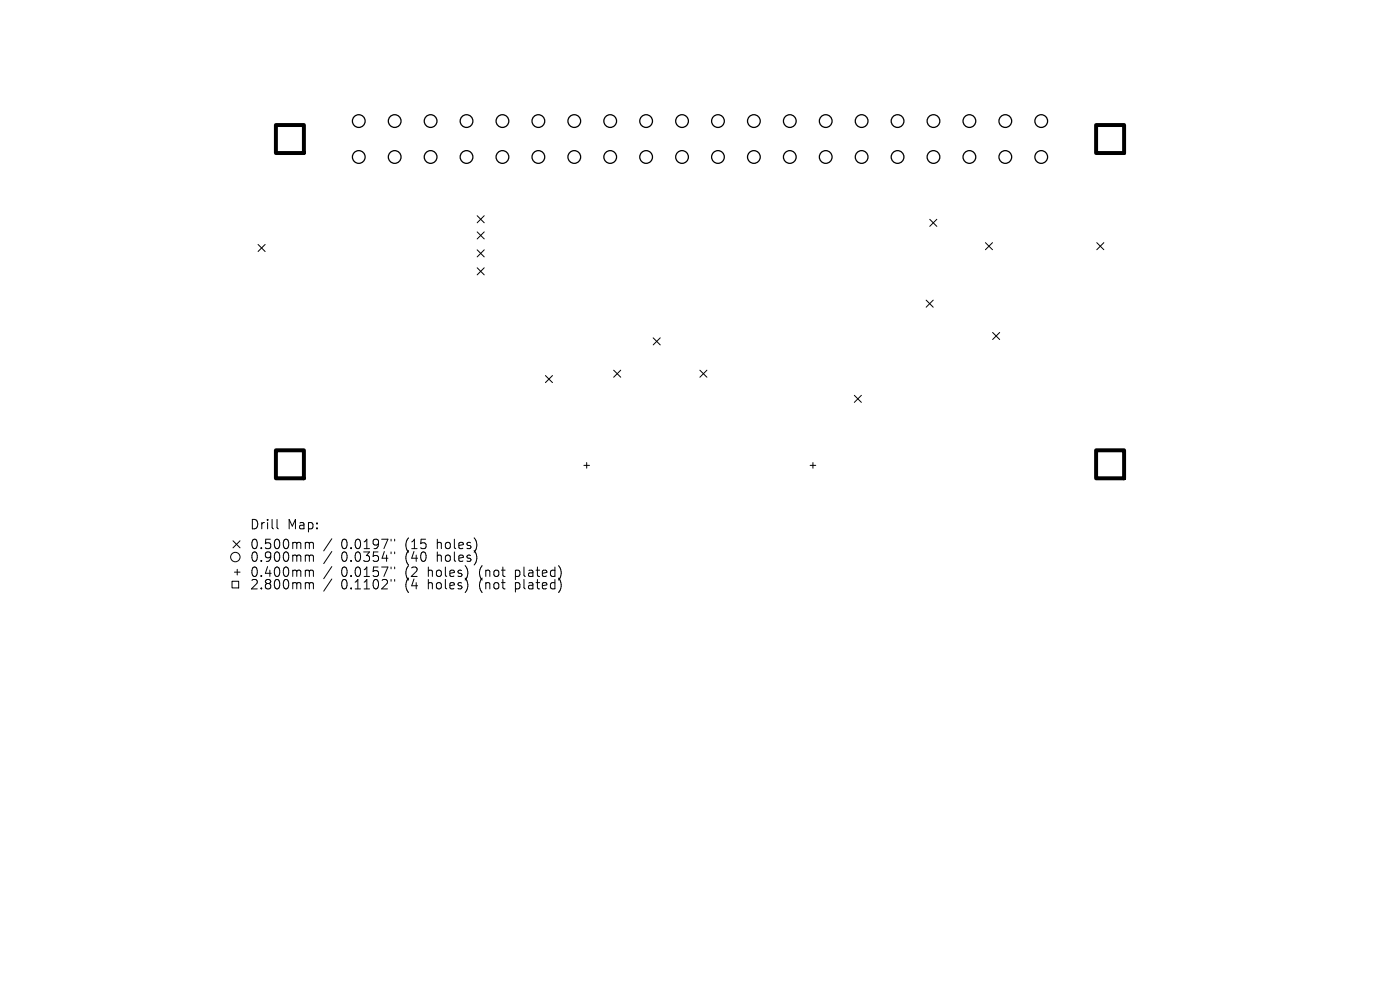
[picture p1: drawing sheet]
<svg xmlns="http://www.w3.org/2000/svg" width="297mm" height="210mm" viewBox="0 0 297 210" stroke-linecap="round" stroke-linejoin="round" font-family="sans-serif">
<defs><g id="words">
<g font-size="2.8">
<text x="52.9" y="112.6">Drill</text>
<text x="60.9" y="112.6">Map:</text>
<text x="52.9" y="116.8">0.500mm</text>
<text x="52.9" y="119.5">0.900mm</text>
<text x="72.4" y="116.8">0.0197&quot;</text>
<text x="72.4" y="119.5">0.0354&quot;</text>
<text x="86.1" y="116.8">(15</text>
<text x="86.1" y="119.5">(40</text>
<text x="93" y="116.8">holes)</text>
<text x="93" y="119.5">holes)</text>
<text x="52.9" y="122.7">0.400mm</text>
<text x="52.9" y="125.3">2.800mm</text>
<text x="72.4" y="122.7">0.0157&quot;</text>
<text x="72.4" y="125.3">0.1102&quot;</text>
<text x="86.1" y="122.7">(2</text>
<text x="86.1" y="125.3">(4</text>
<text x="91.1" y="122.7">holes)</text>
<text x="91.1" y="125.3">holes)</text>
<text x="102.1" y="122.7">(not</text>
<text x="102.1" y="125.3">(not</text>
<text x="109.9" y="122.7">plated)</text>
<text x="109.9" y="125.3">plated)</text>
</g>
</g></defs>
<g fill="none" stroke="#000" stroke-width=".21">
<path d="M54.7 51.9l1.5 1.5M56.2 51.9l-1.5 1.5M101.2 45.8l1.5 1.5M101.2 49.2l1.5 1.5M101.2 53l1.5 1.5M101.2 56.8l1.5 1.5M102.7 45.8l-1.5 1.5M102.7 49.2l-1.5 1.5M102.7 53l-1.5 1.5M102.7 56.8l-1.5 1.5M197.2 46.5l1.5 1.5M198.7 46.5l-1.5 1.5"/>
<path d="M209.1 51.5l1.5 1.5M210.6 51.5l-1.5 1.5M232.7 51.5l1.5 1.5M234.2 51.5l-1.5 1.5M115.7 79.7l1.5 1.5M117.2 79.7l-1.5 1.5M130.2 78.5l1.5 1.5M131.7 78.5l-1.5 1.5M138.6 71.7l1.5 1.5M140.1 71.7l-1.5 1.5M148.5 78.5l1.5 1.5M150 78.5l-1.5 1.5"/>
<path d="M196.5 63.7l1.5 1.5M198 63.7l-1.5 1.5M210.6 70.5l1.5 1.5M212.1 70.5l-1.5 1.5M123.9 98.7h1.2M124.5 98.1v1.2M171.9 98.7h1.2M172.5 98.1v1.2M181.2 83.9l1.5 1.5M182.7 83.9l-1.5 1.5M49.4 114.7l1.5 1.5M50.9 114.7l-1.5 1.5"/>
<path d="M58.8 110.2v1.7l.3 .3M65.1 115l.4 .1 .1 .2M65.1 117.7l.4 .1 .1 .2M65.6 115.3l.3-.3 .5 .1 .1 1.3M65.6 115.3v1.1M65.6 118v1.1M65.6 118l.3-.3 .5 .1 .1 1.3M70.4 114.3l-1.7 2.6M70.4 117l-1.7 2.6M83 114.4v.4M83 117.1v.4M83.7 114.4v.4"/>
<path d="M83.7 117.1v.4M49.2 123.3h1.4v1.4h-1.4zM49.7 121.4h1.2M50.3 120.8v1.2M65.1 120.9l.4 .1 .1 .2M65.1 123.6l.4 .1 .1 .2M65.6 121.2v1.1M65.6 123.9v1M65.6 121.2l.3-.3 .5 .1 .1 1.3M65.6 123.9l.3-.3 .5 .1 .1 1.2M70.4 120.2l-1.7 2.6M70.4 122.8l-1.7 2.6"/>
<path d="M83 120.3v.4M83 122.9v.4M83.7 120.3v.4M83.7 122.9v.4"/>
<circle cx="49.9" cy="118.2" r="1"/>
</g>
<g fill="none" stroke="#000" stroke-width=".27">
<circle cx="76.1" cy="33.3" r="1.35"/>
<circle cx="76.1" cy="25.7" r="1.35"/>
<circle cx="83.7" cy="25.7" r="1.35"/>
<circle cx="83.7" cy="33.3" r="1.35"/>
<circle cx="91.4" cy="33.3" r="1.35"/>
<circle cx="91.4" cy="25.7" r="1.35"/>
<circle cx="99" cy="25.7" r="1.35"/>
<circle cx="99" cy="33.3" r="1.35"/>
<circle cx="106.6" cy="33.3" r="1.35"/>
<circle cx="106.6" cy="25.7" r="1.35"/>
<circle cx="114.2" cy="33.3" r="1.35"/>
<circle cx="114.2" cy="25.7" r="1.35"/>
<circle cx="121.8" cy="33.3" r="1.35"/>
<circle cx="121.8" cy="25.7" r="1.35"/>
<circle cx="129.5" cy="25.7" r="1.35"/>
<circle cx="129.5" cy="33.3" r="1.35"/>
<circle cx="137.1" cy="25.7" r="1.35"/>
<circle cx="137.1" cy="33.3" r="1.35"/>
<circle cx="144.7" cy="25.7" r="1.35"/>
<circle cx="144.7" cy="33.3" r="1.35"/>
<circle cx="152.3" cy="33.3" r="1.35"/>
<circle cx="152.3" cy="25.7" r="1.35"/>
<circle cx="159.9" cy="25.7" r="1.35"/>
<circle cx="159.9" cy="33.3" r="1.35"/>
<circle cx="167.6" cy="25.7" r="1.35"/>
<circle cx="167.6" cy="33.3" r="1.35"/>
<circle cx="175.2" cy="25.7" r="1.35"/>
<circle cx="175.2" cy="33.3" r="1.35"/>
<circle cx="182.8" cy="33.3" r="1.35"/>
<circle cx="182.8" cy="25.7" r="1.35"/>
<circle cx="190.4" cy="33.3" r="1.35"/>
<circle cx="190.4" cy="25.7" r="1.35"/>
<circle cx="198" cy="33.3" r="1.35"/>
<circle cx="198" cy="25.7" r="1.35"/>
<circle cx="205.7" cy="33.3" r="1.35"/>
<circle cx="205.7" cy="25.7" r="1.35"/>
<circle cx="213.3" cy="33.3" r="1.35"/>
<circle cx="213.3" cy="25.7" r="1.35"/>
<circle cx="220.9" cy="33.3" r="1.35"/>
<circle cx="220.9" cy="25.7" r="1.35"/>
</g>
<path d="M58.5 26.5h6v6h-6zM232.5 26.5h6v6h-6zM58.5 95.5h6v6h-6zM232.5 95.5h6v6h-6z" fill="none" stroke="#000" stroke-width=".84"/>
<use href="#words"/>
</svg>
